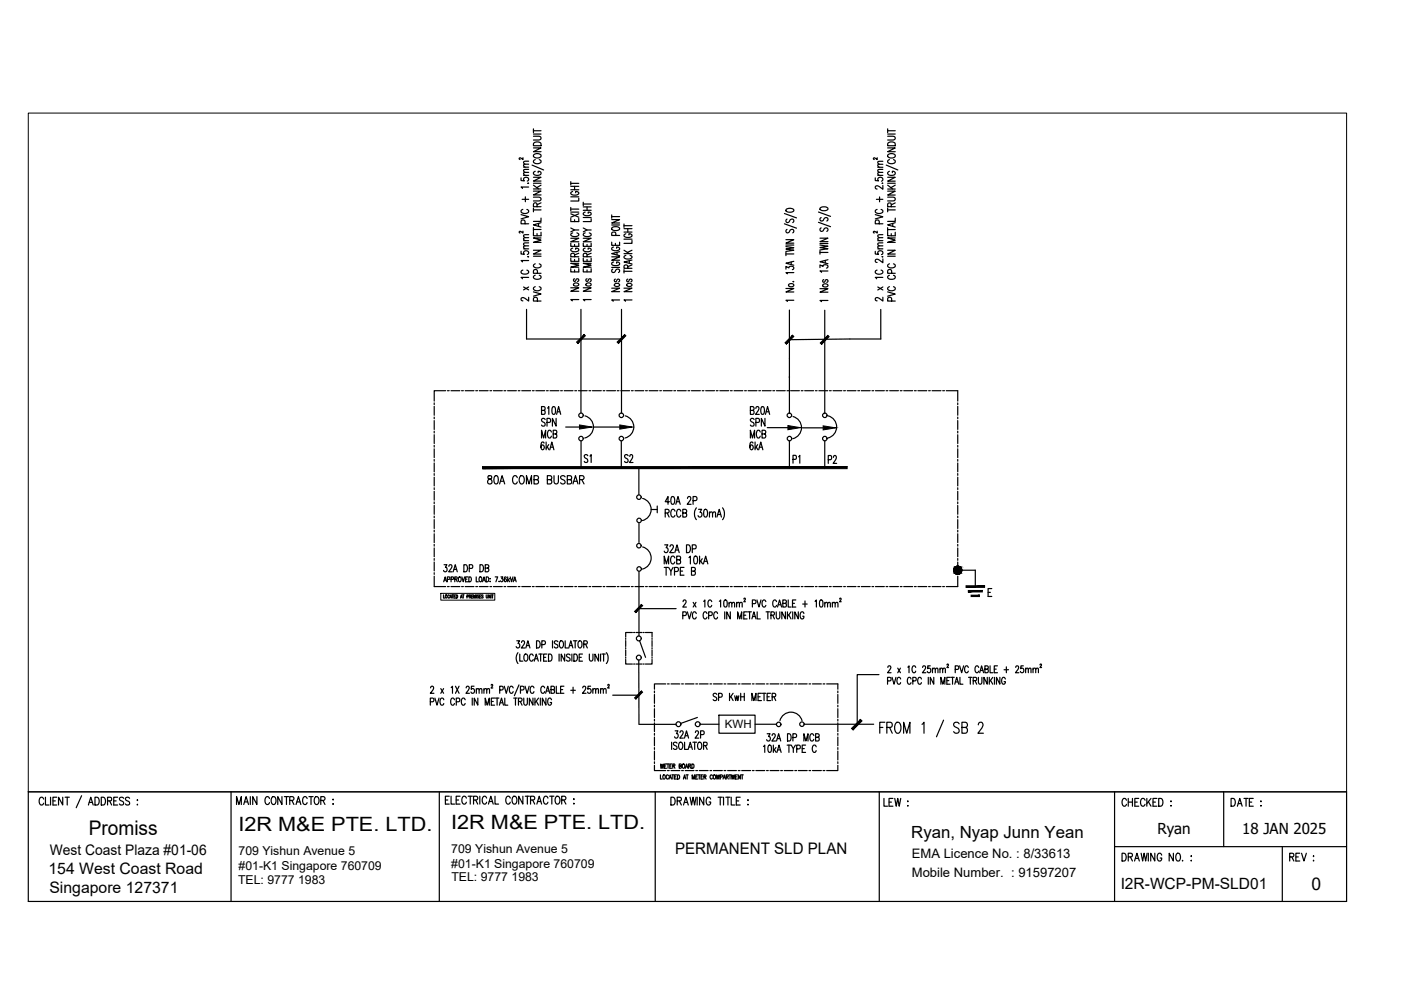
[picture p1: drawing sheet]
<svg xmlns="http://www.w3.org/2000/svg" width="297mm" height="210mm" viewBox="0 0 297 210" stroke-linecap="round" stroke-linejoin="round" font-family="sans-serif">
<defs><g id="words">
<g font-size="4.9">
<text x="113.6" y="91.7">SPN</text>
<text x="113.6" y="94.2">MCB</text>
<text x="157.7" y="91.7">SPN</text>
<text x="157.7" y="94.2">MCB</text>
<text x="174.3" y="99.5">P2</text>
</g>
<g font-size="4.4">
<text x="122.8" y="99.1">S1</text>
<text x="131.2" y="99.1">S2</text>
<text x="170.4" y="99.5" transform="rotate(-90 170.4 99.5)">P1</text>
</g>
<text font-size="4.3" x="18.8" y="177.1">Promiss</text>
<g font-size="4.2">
<text x="50.6" y="176.2">I2R M&amp;E PTE. LTD.</text>
<text x="95.7" y="175.8">I2R M&amp;E PTE. LTD.</text>
</g>
<text font-size="3.7" x="278.1" y="188.7">0</text>
<text font-size="3.6" x="193.2" y="177.6">Ryan, Nyap Junn Yean</text>
<text font-size="3.4" x="143.1" y="181">PERMANENT SLD PLAN</text>
<g font-size="3.3">
<text x="10.3" y="185.4">154 West Coast Road</text>
<text x="10.5" y="189.4">Singapore 127371</text>
<text x="237.6" y="188.4">I2R-WCP-PM-SLD01</text>
</g>
<g font-size="3.2">
<text x="245.4" y="176.8">Ryan</text>
<text x="263.4" y="176.8">18 JAN 2025</text>
</g>
<text font-size="3.1" x="10.6" y="181.4">West Coast Plaza #01-06</text>
<g font-size="2.8">
<text x="193.3" y="182">EMA Licence No. : 8/33613</text>
<text x="193.3" y="185.9">Mobile Number. : 91597207</text>
</g>
<g font-size="2.6">
<text x="50.6" y="181.2">709 Yishun Avenue 5</text>
<text x="50.6" y="184.4">#01-K1 Singapore 760709</text>
<text x="95.7" y="180.9">709 Yishun Avenue 5</text>
<text x="95.7" y="184.1">#01-K1 Singapore 760709</text>
<text x="50.5" y="187.4">TEL: 9777 1983</text>
<text x="95.7" y="186.8">TEL: 9777 1983</text>
</g>
<text font-size="2.4" x="153.7" y="154.4">KWH</text>
</g></defs>
<!-- layer: E-SLD-FRAME -->
<g fill="none" stroke="#000" stroke-width=".25">
<path d="M92.1 85.4v.4M92.1 86.2v1.8M92.1 88.4v.4M92.1 89.2v1.9M92.1 91.4v.4M92.1 92.2v1.8M92.1 94.4v.4M92.1 95.2v1.8M92.1 97.4v.4M92.1 98.2v1.8M94.5 82.8h-2.4v2.2M94.9 82.8h.3"/>
<path d="M95.6 82.8h1.9M97.9 82.8h.3M98.6 82.8h1.9M100.9 82.8h.3M101.6 82.8h1.9M103.9 82.8h.3M104.6 82.8h1.9M106.9 82.8h.3M107.6 82.8h1.9M109.9 82.8h.3M110.6 82.8h1.9M112.9 82.8h.3"/>
<path d="M113.6 82.8h1.9M115.9 82.8h.3M116.6 82.8h1.9M118.9 82.8h.3M119.6 82.8h1.9M121.9 82.8h.3M122.6 82.8h1.9M124.9 82.8h.4M125.6 82.8h1.9M127.9 82.8h.3M128.6 82.8h1.9M130.9 82.8h.3"/>
<path d="M131.6 82.8h1.9M133.9 82.8h.3M134.6 82.8h1.9M136.9 82.8h.4M137.6 82.8h1.9M139.9 82.8h.3M140.6 82.8h1.9M142.9 82.8h.3M143.6 82.8h1.9M145.9 82.8h.3M146.6 82.8h1.9M148.9 82.8h.3"/>
<path d="M149.6 82.8h1.9M151.9 82.8h.3M152.6 82.8h1.9M154.9 82.8h.3M155.6 82.8h1.9M157.9 82.8h.3M158.6 82.8h1.9M160.9 82.8h.3M161.6 82.8h1.9M163.9 82.8h.3M164.6 82.8h1.9M166.9 82.8h.3"/>
<path d="M167.6 82.8h1.9M169.9 82.8h.4M170.6 82.8h1.9M172.9 82.8h.3M173.6 82.8h1.9M175.9 82.8h.3M176.6 82.8h1.9M178.9 82.8h.3M179.6 82.8h1.9M181.9 82.8h.4M182.6 82.8h1.9M184.9 82.8h.3"/>
<path d="M185.6 82.8h1.9M187.9 82.8h.3M188.6 82.8h1.9M190.9 82.8h.3M191.6 82.8h1.9M193.9 82.8h.4M194.6 82.8h1.9M196.9 82.8h.3M197.6 82.8h1.9M199.9 82.8h.3M200.6 82.8h2.5v2.2M203.1 85.4v.4"/>
<path d="M203.1 86.2v1.8M203.1 88.4v.4M203.1 89.2v1.9M203.1 91.4v.4M203.1 92.2v1.8M203.1 94.4v.4M203.1 95.2v1.8M203.1 97.4v.4M203.1 98.2v1.8M92.1 100.4v.4M92.1 101.2v1.8M92.1 103.4v.4"/>
<path d="M92.1 104.2v1.8M92.1 106.4v.4M92.1 107.2v1.8M92.1 109.4v.4M92.1 110.2v1.8M92.1 112.4v.4M92.1 113.2v1.8M92.1 115.4v.4M92.1 116.2v1.8M92.1 118.4v.4M92.1 119.2v1.8M203.1 100.4v.4"/>
<path d="M203.1 101.2v1.8M203.1 103.4v.4M203.1 104.2v1.8M203.1 106.4v.4M203.1 107.2v1.8M203.1 109.4v.4M203.1 110.2v1.8M203.1 112.4v.4M203.1 113.2v1.8M203.1 115.4v.4M203.1 116.2v1.8M203.1 118.4v.4"/>
<path d="M203.1 119.2v1.8M92.1 122.2v2.2h2.4M92.1 121.4v.4M94.9 124.4h.3M95.6 124.4h1.9M97.9 124.4h.3M98.6 124.4h1.9M100.9 124.4h.3M101.6 124.4h1.9M103.9 124.4h.3M104.6 124.4h1.9M106.9 124.4h.3"/>
<path d="M107.6 124.4h1.9M109.9 124.4h.3M110.6 124.4h1.9M112.9 124.4h.3M113.6 124.4h1.9M115.9 124.4h.3M116.6 124.4h1.9M118.9 124.4h.3M119.6 124.4h1.9M121.9 124.4h.3M122.6 124.4h1.9M124.9 124.4h.4"/>
<path d="M125.6 124.4h1.9M127.9 124.4h.3M128.6 124.4h1.9M130.9 124.4h.3M131.6 124.4h1.9M133.9 124.4h.3M134.6 124.4h1.9M136.9 124.4h.4M137.6 124.4h1.9M139.9 124.4h.3M140.6 124.4h1.9M142.9 124.4h.3"/>
<path d="M143.6 124.4h1.9M145.9 124.4h.3M146.6 124.4h1.9M148.9 124.4h.3M149.6 124.4h1.9M151.9 124.4h.3M152.6 124.4h1.9M154.9 124.4h.3M155.6 124.4h1.9M157.9 124.4h.3M158.6 124.4h1.9M160.9 124.4h.3"/>
<path d="M161.6 124.4h1.9M163.9 124.4h.3M164.6 124.4h1.9M166.9 124.4h.3M167.6 124.4h1.9M169.9 124.4h.4M170.6 124.4h1.9M172.9 124.4h.3M173.6 124.4h1.9M175.9 124.4h.3M176.6 124.4h1.9M178.9 124.4h.3"/>
<path d="M179.6 124.4h1.9M181.9 124.4h.4M182.6 124.4h1.9M184.9 124.4h.3M185.6 124.4h1.9M187.9 124.4h.3M188.6 124.4h1.9M190.9 124.4h.3M191.6 124.4h1.9M193.9 124.4h.4M194.6 124.4h1.9M196.9 124.4h.3"/>
<path d="M197.6 124.4h1.9M199.9 124.4h.3M203.1 122.2v2.2h-2.5M203.1 121.4v.4M138.8 146.5v.4M138.8 147.2v1.9M138.8 149.5v.4M138.8 150.3v1.8M138.8 152.5v.4M138.8 153.3v1.8M138.8 155.5v.4M138.8 156.3v1.8"/>
<path d="M138.8 158.5v.4M138.8 159.3v1.8M141.1 145h-2.3v1.1M141.5 145h.4M142.3 145h1.8M144.5 145h.4M145.3 145h1.8M147.5 145h.4M148.3 145h1.8M150.5 145h.4M151.3 145h1.8M153.5 145h.4"/>
<path d="M154.3 145h1.8M156.5 145h.4M157.3 145h1.8M159.5 145h.4M160.3 145h1.8M162.5 145h.4M163.3 145h1.8M165.5 145h.4M166.3 145h1.8M168.5 145h.4M169.3 145h1.8M171.5 145h.4"/>
<path d="M172.3 145h1.8M174.5 145h.4M175.3 145h2.3v1.1M177.6 146.5v.4M177.6 147.2v1.9M177.6 149.5v.4M177.6 150.3v1.8M177.6 152.5v.4M177.6 153.3v1.8M177.6 155.5v.4M177.6 156.3v1.8M177.6 158.5v.4"/>
<path d="M177.6 159.3v1.8M138.8 162.3v1.1h2.3M138.8 161.5v.4M141.5 163.4h.4M142.3 163.4h1.8M144.5 163.4h.4M145.3 163.4h1.8M147.5 163.4h.4M148.3 163.4h1.8M150.5 163.4h.4M151.3 163.4h1.8M153.5 163.4h.4"/>
<path d="M154.3 163.4h1.8M156.5 163.4h.4M157.3 163.4h1.8M159.5 163.4h.4M160.3 163.4h1.8M162.5 163.4h.4M163.3 163.4h1.8M165.5 163.4h.4M166.3 163.4h1.8M168.5 163.4h.4M169.3 163.4h1.8M171.5 163.4h.4"/>
<path d="M172.3 163.4h1.8M174.5 163.4h.4M177.6 162.3v1.1h-2.3M177.6 161.5v.4"/>
</g>
<!-- layer: E-SLD-LEGENDF -->
<g fill="none" stroke="#000" stroke-width=".25">
<path d="M203.1 120.9h3.7v3.5"/>
<circle cx="203.1" cy="120.9" r=".86"/>
</g>
<g fill="#000" stroke="#000" stroke-width=".21">
<path d="M202.9 121.7h.3zM202.9 120.1h.2z"/>
<path d="M202.9 121.7h.2zM202.9 121.7h.2z"/>
<path d="M202.9 120.1h.3zM202.9 120.1h.3z"/>
<path d="M202.9 120.1h.4zM202.8 120.1h.5z"/>
<path d="M202.8 120.1h.6zM202.7 120.1h.7z"/>
<path d="M202.8 121.7h.5zM202.8 121.7h.4z"/>
<path d="M202.7 120.1l.8 .1zM202.6 120.2h.9z"/>
<path d="M202.7 121.7h.7zM202.7 121.7h.6z"/>
<path d="M202.6 120.2h.9zM202.6 120.2h.9z"/>
<path d="M202.6 121.6h.9zM202.6 121.6l.8 .1z"/>
<path d="M202.6 120.2l1 .1zM202.6 120.2l1 .1z"/>
<path d="M202.6 121.6h.9zM202.6 121.6h.9z"/>
<path d="M202.5 120.3h1.2zM202.4 120.3h1.3z"/>
<path d="M202.5 121.6h1.1zM202.5 121.6h1z"/>
<path d="M202.4 120.3l1.3 .1zM202.4 120.3l1.3 .1z"/>
<path d="M202.4 121.5h1.3zM202.4 121.5l1.2 .1z"/>
<path d="M202.4 120.4h1.4zM202.4 120.4h1.4z"/>
<path d="M202.4 121.4h1.3zM202.4 121.4l1.3 .1z"/>
<path d="M202.3 120.4l1.5 .1zM202.3 120.4l1.5 .1z"/>
<path d="M202.3 121.4h1.5zM202.3 121.4h1.4z"/>
<path d="M202.3 120.5l1.5 .1zM202.3 120.5l1.5 .1z"/>
<path d="M202.3 121.3h1.5zM202.3 121.3l1.5 .1z"/>
<path d="M202.3 120.6l1.6 .1zM202.3 120.6l1.6 .1z"/>
<path d="M202.3 121.2h1.5zM202.3 121.2l1.5 .1z"/>
<path d="M202.2 120.7h1.7zM202.2 120.7h1.7z"/>
<path d="M202.2 121.2h1.7zM202.2 121.2h1.6z"/>
<path d="M202.2 120.7l1.7 .1zM202.2 120.7l1.7 .1z"/>
<path d="M202.2 121.1h1.7zM202.2 121.1l1.7 .1z"/>
<path d="M202.2 120.8l1.7 .1zM202.2 120.8l1.7 .1z"/>
<path d="M202.2 120.9l1.7 .1zM202.2 120.9l1.7 .1z"/>
<path d="M202.2 121h1.7zM202.2 121l1.7 .1z"/>
<path d="M204.8 124.2v.3l4-.3zM204.8 124.5l4-.3v.3z"/>
<path d="M205.3 125.2v.3l3-.3zM205.3 125.5l3-.3v.3z"/>
<path d="M205.9 126.2v.3l1.8-.3zM205.9 126.5l1.8-.3v.3z"/>
</g>
<!-- layer: SLD-TXT -->
<g fill="none" stroke="#000" stroke-width=".25">
<path d="M110.5 37.7v.6h.7a.48 .48 0 0 1 0-.6 .48 .48 0 0 1 .7 0 .48 .48 0 0 1 0 .6l-.1 .1M110.9 33.4v.4l-.5-.3a.18 .18 0 0 0-.3 .1 .18 .18 0 0 0 .2 .2M111 37.2h1.1M111 35.4h1.1M112 38.8v.1zM112.1 39.7h-1.6l.3 .3M112.1 36.5l-1 .1-.1 .3 .3 .3M112.1 35.9l-1 .1-.1 .3 .3 .2M112.1 34.8l-1 .1-.1 .3 .3 .2M112.1 34.2h-1l-.1 .3 .3 .3M112.8 35l2.5 1M113.1 37.6h1.6l-1.6 .8h1.6"/>
<path d="M113.1 31.4h1.6l-1.6 .8h1.6M113.1 28.9h1.4l.2 .3a.4 .4 0 0 1-.4 .5h-1.2M113.1 27.3v.8M113.1 39.3l1.1 .8M113.1 38.9h1.6M113.1 28.4h1.6M113.1 27.7h1.6M113.2 32.8a1.12 1.12 0 0 1 1.5 .1 .88 .88 0 0 1-1.5 .4zM113.2 30.3a1.04 1.04 0 0 1 1.5 .2v.4h-1.6zM113.5 36.3a.45 .45 0 0 0-.4 .6 .45 .45 0 0 0 .6 .3h.4a.46 .46 0 0 0 .6-.5 .46 .46 0 0 0-.6-.4v.3M113.5 33.8a.45 .45 0 0 0-.4 .6 .45 .45 0 0 0 .6 .3h.4a.45 .45 0 0 0 .6-.3 .45 .45 0 0 0-.4-.6M114.7 39.3l-.9 .5"/>
<path d="M121 38.9h1.7M121 38.5v.7M121 39.5h1.7M121.8 39.5v.7M185.6 37.7v.6h.7a.48 .48 0 0 1 0-.6 .48 .48 0 0 1 .7 0 .48 .48 0 0 1 0 .6l-.1 .1M186 33.4v.4l-.5-.3a.18 .18 0 0 0-.3 .1 .18 .18 0 0 0 .2 .2M186.1 37.2h1.1M186.1 35.5h1.1M187 38.9h.2zM187.2 39.3v.8l-.8-.5-.5-.2-.3 .1v.3l.4 .3M187.2 36.5l-1 .1-.1 .3 .3 .3M187.2 35.9l-1 .1-.1 .3 .3 .2"/>
<path d="M187.2 34.8l-1 .1-.1 .3 .3 .3M187.2 34.2h-1l-.1 .3 .3 .3M187.9 35l2.5 1M188.2 37.6h1.6l-1.6 .8h1.6M188.2 31.4h1.6l-1.6 .8h1.6M188.2 28.9h1.2l.4 .3-.2 .4-1.4 .1M188.2 38.9h1.6M188.2 28.4h1.6M188.2 27.7h1.6M188.2 27.3v.8M188.2 39.3l1.1 .8M188.3 32.8a1.09 1.09 0 0 1 1.5 .1 .89 .89 0 0 1-1.5 .4z"/>
<path d="M188.3 30.3a1.04 1.04 0 0 1 1.5 .2v.4h-1.6zM188.6 36.3a.45 .45 0 0 0-.4 .6 .45 .45 0 0 0 .6 .3h.4a.46 .46 0 0 0 .6-.5 .46 .46 0 0 0-.6-.4v.3M188.6 33.8a.45 .45 0 0 0-.4 .6 .45 .45 0 0 0 .6 .3h.4a.45 .45 0 0 0 .6-.3 .45 .45 0 0 0-.4-.6M189.8 39.3l-.9 .5M110.5 53.3v.6h.7a.47 .47 0 0 1 .4-.7 .47 .47 0 0 1 .3 .7l-.1 .1M110.5 45.5l1.6 .4-1.6 .5M110.7 42.3h1.4M110.9 57.3a.44 .44 0 0 0-.4 .5 .44 .44 0 0 0 .6 .3h.4a.44 .44 0 0 0 .6-.3 .44 .44 0 0 0-.4-.5M110.9 44.4a.45 .45 0 0 0-.4 .6 .45 .45 0 0 0 .6 .3h.4a.45 .45 0 0 0 .6-.3 .45 .45 0 0 0-.4-.6M110.9 49v.4l-.5-.3a.18 .18 0 0 0-.3 .1 .18 .18 0 0 0 .2 .2M111 52.8h1.1M111 51h1.1"/>
<path d="M111.3 47.4l-.1-.7-.7 .1v.6h1.6M111.4 41.7v1.1M112 54.4v.1zM112.1 58.8h-1.6l.3 .3M112.1 55.2h-1.6l.3 .3M112.1 52.1l-1 .1-.1 .3 .3 .3M112.1 51.5l-1 .1-.1 .2 .3 .3M112.1 50.4l-1 .1-.1 .3 .3 .2M112.1 49.8h-1l-.1 .3 .3 .3M113.1 53.1h1.6l-1.6 .8h1.6M113.1 49.2v.8h1.6v-.8M113.1 41.8h1.2a.4 .4 0 0 1 .4 .4 .4 .4 0 0 1-.4 .4h-1.2"/>
<path d="M113.1 40.5h1.6l-1.6 .8h1.6M113.1 54.3h1.6M113.1 48.7h1.6M113.1 44.1v.8M113.1 48.3v.8M113.1 44.5h1.6M113.1 40.1h1.6M113.5 58.3a.45 .45 0 0 0-.4 .6 .45 .45 0 0 0 .6 .3h.4a.45 .45 0 0 0 .6-.3 .45 .45 0 0 0-.4-.6M113.5 55.9a.45 .45 0 0 0-.4 .6 .45 .45 0 0 0 .6 .3h.4a.45 .45 0 0 0 .6-.3 .45 .45 0 0 0-.4-.6M113.9 43.8l-.1-.7h-.6l-.1 .7h1.6M113.9 49.5v.5M113.9 57.9l-.1-.7-.6 .1-.1 .6h1.6"/>
<path d="M114.2 47.4v.6M114.7 50.5h-1.6l1.6 .4-1.6 .5h1.6M114.7 47.2l-1.6 .5 1.6 .4M114.7 46.2v.7h-1.6M114.7 43l-.8 .4M121 57v.7h1.7v-.7M121 54.7v.7h1.7v-.7M121 51.6v.6h1.7v-.6M121 50.5h1.7l-1.7 .8h1.7M121 46.3v.7h1.7v-.7M121 48.3l.8 .5M121 45.3l1.7 .8"/>
<path d="M121 45h1.7M121 44.3h1.7M121 44v.7M121 41.7h1.7M121 40.2h1.7M121.4 52.6l-.4 .3a.99 .99 0 0 0 1.6 .3l.1-.3-.2-.2-.4-.1v.3M121.4 49.4l-.4 .2a.97 .97 0 0 0 1.6 .3l.1-.3-.4-.2M121.4 40.6l-.4 .3a.97 .97 0 0 0 1.6 .3l.1-.3-.2-.2-.4-.1v.3M121.8 59.1l-.1 .1a.31 .31 0 0 0 .1 .5l.4-.5h.4a.31 .31 0 0 1 .1 .3 .31 .31 0 0 1-.2 .2M121.8 54.4l-.1-.6h-.6l-.1 .6h1.7M121.8 46.6v.4M121.8 51.8v.4"/>
<path d="M121.8 55v.4M121.8 57.2v.5M122.7 55.8h-1.7l1.7 .4-1.7 .5h1.7M122.7 48.8h-.9l-.8 .4M122.7 42v.6h-1.7M122.7 53.7l-.9 .4M122.7 45.3l-1.7 .8M123.7 57v.7h1.6v-.7M123.7 54.7v.7h1.6v-.7M123.7 51.6v.6h1.6v-.6M123.7 50.5h1.6l-1.6 .8h1.6M123.7 48.3l.8 .5"/>
<path d="M123.7 46.1h1.6M123.7 44.6h1.6M123.7 43.9h1.6M123.7 43.3h1.6M123.7 42.9v.7M124.1 52.6l-.4 .3a.99 .99 0 0 0 1.6 .3v-.1a.44 .44 0 0 0-.1-.5 .44 .44 0 0 0-.5 0v.3M124.1 49.4a.42 .42 0 0 0-.4 .5 .42 .42 0 0 0 .6 .3h.4a.42 .42 0 0 0 .6-.3 .42 .42 0 0 0-.4-.5M124.1 45l-.4 .2a.99 .99 0 0 0 1.6 .3v-.1a.44 .44 0 0 0-.1-.4 .44 .44 0 0 0-.5 0v.2M124.5 59.1l-.2 .1a.31 .31 0 0 0-.1 .3 .31 .31 0 0 0 .3 .2l.4-.5 .2-.1a.3 .3 0 0 1 .2 .5l-.2 .1M124.5 54.4l-.1-.6h-.7v.6h1.6M124.5 43.9v.7M124.5 51.8v.4"/>
<path d="M124.5 55v.4M124.5 57.2v.5M125.3 55.8h-1.6l1.6 .4-1.6 .5h1.6M125.3 48.8h-.8l-.8 .4M125.3 46.4v.6h-1.6M125.3 53.7l-.8 .4M129.7 54.5h1.7l-1.7 .7h1.7M129.7 51.3v.7h1.7v-.7M129.7 46.6h1.7l-1.7 .7h1.7M129.7 56.7h1.7M129.7 47.7h1.7M129.7 45.9h1.7"/>
<path d="M129.7 45.6v.7M129.8 48.3a1.29 1.29 0 0 1 1.6 .1 1.02 1.02 0 0 1-1.7 .2zM129.9 57.1a.39 .39 0 0 0-.1 .6 .39 .39 0 0 0 .6-.1l.3-.5h.4a.39 .39 0 0 1 .3 .3 .39 .39 0 0 1-.3 .4M130.1 55.6a.36 .36 0 0 0-.4 .1 .36 .36 0 0 0 .1 .4 1.37 1.37 0 0 0 1.6-.1l-.3-.4h-.4v.2M130.1 52.4a.36 .36 0 0 0-.4 .2 .36 .36 0 0 0 .1 .4 1.29 1.29 0 0 0 1.6-.2l-.3-.4h-.4v.2M130.5 59.2a.3 .3 0 0 0-.3 .3 .3 .3 0 0 0 .3 .3l.3-.5a.3 .3 0 0 1 .5 0 .3 .3 0 0 1-.2 .5M130.5 51.6v.4M130.6 49.9l-.2-.7-.6 .1-.1 .6h1.7M130.8 53.5v.5M131.4 53.4l-1.7 .4 1.7 .4M132.3 57.5h1.7M132.3 47.5v.7"/>
<path d="M132.3 57.2v.7M132.3 53.8h1.7M132.3 53.1l1.1 .7M132.3 50.7h1.7M132.3 49.2h1.7M132.3 48.5h1.7M132.3 47.9h1.7M132.7 54.1l-.4 .3a.97 .97 0 0 0 1.6 .3l.1-.3-.4-.3M132.7 49.6l-.4 .2a.96 .96 0 0 0 1.6 .3l.1-.3-.3-.2h-.4v.2M133.1 59.2a.3 .3 0 0 0-.2 .3 .3 .3 0 0 0 .2 .3l.4-.6h.2a.31 .31 0 0 1 .3 .2 .31 .31 0 0 1-.1 .3l-.2 .1M133.1 56.9l-.1-.6h-.6l-.1 .6h1.7M133.1 48.5v.7"/>
<path d="M133.4 55.3v.5M134 55.1l-1.7 .5 1.7 .4M134 51v.6h-1.7M134 56.2l-.9 .3M134 53.1l-1 .4M166.3 47.4l2.6 1M166.3 45.3l2.6 .9M166.6 57.1v-.6l.7 .3a.49 .49 0 0 1 .6-.3 .49 .49 0 0 1 .3 .6l-.2 .1M166.6 52.3l1.7 .2-1.7 .3 1.7 .3-1.7 .2M166.6 50.8h1.7l-1.7 .8h1.7M166.6 53.8h1.7M166.6 53.5v.7"/>
<path d="M166.6 52h1.7M166.7 44.4a1.26 1.26 0 0 1 1.6 .1 .97 .97 0 0 1-1.6 .3zM166.9 48.6a.39 .39 0 0 0-.2 .7 .39 .39 0 0 0 .7-.1l.1-.4a.42 .42 0 0 1 .7-.1 .42 .42 0 0 1-.1 .7M166.9 46.5a.39 .39 0 0 0-.2 .6 .39 .39 0 0 0 .7-.1l.1-.3a.42 .42 0 0 1 .7-.2 .42 .42 0 0 1-.1 .7M167.8 55.6v.5M168.2 59.7h.1zM168.3 57.8h-1.7l.3 .3M168.3 55.4l-1.7 .4 1.7 .4M173.5 47.1l2.6 1M173.5 45l2.6 .9M173.8 56.7v-.5l.7 .3a.49 .49 0 0 1 .6-.4 .49 .49 0 0 1 .4 .6l-.3 .1M173.8 52l1.7 .2-1.7 .3 1.7 .2-1.7 .3"/>
<path d="M173.8 50.5h1.7l-1.7 .7h1.7M173.8 53.5h1.7M173.8 53.2v.7M173.8 51.6h1.7M173.9 44.1a1.29 1.29 0 0 1 1.6 .1 .97 .97 0 0 1-1.6 .3zM174.1 48.3a.39 .39 0 0 0-.2 .6 .39 .39 0 0 0 .7-.1l.1-.3a.41 .41 0 0 1 .7-.1 .41 .41 0 0 1-.1 .7M174.1 46.1a.39 .39 0 0 0-.2 .7 .39 .39 0 0 0 .7-.1l.1-.4a.42 .42 0 0 1 .6-.1 .42 .42 0 0 1 .2 .6l-.2 .1M174.7 59.3a.29 .29 0 0 0-.3 .3 .29 .29 0 0 0 .3 .3l.2-.2 .2-.4h.2a.31 .31 0 0 1 .2 .2 .31 .31 0 0 1 0 .3l-.2 .1M175 55.2v.5M175.5 57.5h-1.7l.4 .2M175.5 55.1l-1.7 .4 1.7 .4M185.6 53.3v.6h.7a.48 .48 0 0 1 0-.6 .48 .48 0 0 1 .7 0 .48 .48 0 0 1 0 .6l-.1 .1"/>
<path d="M185.6 45.5l1.6 .5-1.6 .4M185.8 42.3h1.4M186 57.3a.45 .45 0 0 0-.4 .5 .45 .45 0 0 0 .6 .3h.4a.45 .45 0 0 0 .6-.3 .45 .45 0 0 0-.4-.5M186 44.4a.45 .45 0 0 0-.4 .6 .45 .45 0 0 0 .6 .3h.4a.45 .45 0 0 0 .6-.3 .45 .45 0 0 0-.4-.6M186 49v.4l-.5-.3a.18 .18 0 0 0-.3 .1 .18 .18 0 0 0 .2 .2M186.1 52.8h1.1M186.1 51h1.1M186.4 47.4l-.1-.7-.7 .1v.6h1.6M186.5 41.8v1M187 54.4h.2zM187.2 58.8h-1.6l.3 .3M187.2 54.9v.8l-.8-.6-.5-.1-.3 .1v.3l.4 .2"/>
<path d="M187.2 52.1l-1 .1-.1 .3 .3 .3M187.2 51.5l-1 .1-.1 .3 .3 .2M187.2 50.4l-1 .1-.1 .3 .3 .2M187.2 49.8h-1l-.1 .3 .3 .3M188.2 53.1h1.6l-1.6 .8h1.6M188.2 49.2v.8h1.6v-.8M188.2 41.8h1.2l.3 .2 .1 .2-.2 .4h-1.4M188.2 40.5h1.6l-1.6 .9h1.6M188.2 54.3h1.6M188.2 48.7h1.6M188.2 44.5h1.6M188.2 40.1h1.6"/>
<path d="M188.2 44.1v.8M188.2 48.3v.8M188.6 58.4a.44 .44 0 0 0-.4 .5 .44 .44 0 0 0 .6 .3h.4a.44 .44 0 0 0 .6-.3 .44 .44 0 0 0-.4-.5M188.6 55.9a.45 .45 0 0 0-.4 .6 .45 .45 0 0 0 .6 .3h.4a.45 .45 0 0 0 .6-.3 .45 .45 0 0 0-.4-.6M189 43.8l-.1-.7h-.6l-.1 .7h1.6M189 49.5v.5M189 57.9l-.1-.7-.6 .1-.1 .6h1.6M189.3 47.4v.6M189.8 50.5h-1.6l1.6 .4-1.6 .5h1.6M189.8 47.2l-1.6 .5 1.6 .4M189.8 46.2v.7h-1.6M189.8 43l-.8 .4"/>
<path d="M111 60.8l1.1 .7M112.1 63v.8l-.8-.5-.5-.2-.3 .1v.4l.4 .2M112.1 60.8l-1.1 .7M113.1 61.9l1.6 .4-1.6 .5M113.5 60.8a.45 .45 0 0 0-.4 .5 .45 .45 0 0 0 .6 .4h.4a.45 .45 0 0 0 .6-.4 .45 .45 0 0 0-.4-.5M113.9 63.8l-.1-.7-.6 .1-.1 .6h1.6M121 61h1.7l-1.7 .8h1.7M121.7 60.1a.52 .52 0 0 1 .6-.2 .52 .52 0 0 1 .3 .6 .52 .52 0 0 1-.6 .2 .52 .52 0 0 1-.3-.6zM122.7 63.5h-1.7l.3 .3M123.7 61h1.6l-1.6 .8h1.6M124.3 60.1a.53 .53 0 0 1 .6-.2 .53 .53 0 0 1 .4 .6l-.8 .1-.3-.2zM125.3 63.5h-1.6l.3 .3"/>
<path d="M129.7 61.1h1.7l-1.7 .7h1.7M130.3 60.2a.52 .52 0 0 1 .7-.2 .52 .52 0 0 1 .3 .6 .52 .52 0 0 1-.6 .2 .52 .52 0 0 1-.4-.6zM131.4 63.6h-1.7l.3 .3M132.3 61.1h1.7l-1.7 .7h1.7M133 60.2a.52 .52 0 0 1 .6-.2 .52 .52 0 0 1 .3 .6 .52 .52 0 0 1-.6 .2 .52 .52 0 0 1-.3-.6zM134 63.6h-1.7l.3 .3M166.6 61.2h1.7l-1.7 .7h1.7M167.3 60.3a.52 .52 0 0 1 .6-.2 .52 .52 0 0 1 .3 .6 .52 .52 0 0 1-.6 .2 .52 .52 0 0 1-.3-.6zM168.3 63.7h-1.7l.3 .2M173.8 61.2h1.7l-1.7 .7h1.7M174.4 60.4a.64 .64 0 0 1 1.1 .2 .64 .64 0 0 1-1.1-.2zM175.5 63.7h-1.7l.4 .3"/>
<path d="M186.1 60.8l1.1 .7M187.2 63v.8l-.8-.5-.5-.2-.3 .1v.4l.4 .2M187.2 60.8l-1.1 .7M188.2 61.9l1.6 .4-1.6 .5M188.6 60.8a.45 .45 0 0 0-.4 .5 .45 .45 0 0 0 .6 .4h.4a.45 .45 0 0 0 .6-.4 .45 .45 0 0 0-.4-.5M189 63.8l-.1-.7-.6 .1-.1 .6h1.6M94.2 119.7h.5l-.3 .6a.43 .43 0 0 1 .4 .7 .43 .43 0 0 1-.7-.1M98.3 119.7a.81 .81 0 0 1 .8 .5 .81 .81 0 0 1-.2 1h-.6zM101.8 119.7a.8 .8 0 0 1 .7 .6 .8 .8 0 0 1-.2 .9h-.5zM103.5 100.9v.5a.7 .7 0 0 1 .7 .4 .7 .7 0 0 1 0 .7 .55 .55 0 0 1-.9-.4 .55 .55 0 0 1 .7-.6l.2-.1a.37 .37 0 0 0-.2-.5zM104.9 100.9h.3a1.15 1.15 0 0 1 0 1.7h-.1a1.27 1.27 0 0 1-.2-1.7zM105.9 102.6l.6-1.7 .5 1.7"/>
<path d="M106.1 102h.7M109.7 101.3a.46 .46 0 0 0-.7-.4 .98 .98 0 0 0 .4 1.7l.3-.4M110.3 100.9h.2a.95 .95 0 0 1 .7 .7 .95 .95 0 0 1-.3 .9l-.1 .1a.96 .96 0 0 1-.8-.7 .96 .96 0 0 1 .3-1zM111.6 102.6v-1.7l.6 1.7 .5-1.7v1.7M113.2 101.7l.8-.1 .2-.2-.2-.5h-.8v1.7h.6l.3-.2 .1-.4-.4-.3M116 101.7l.8-.1 .2-.2-.2-.5h-.8v1.7h.7l.2-.2 .1-.4-.3-.3M117.5 100.9v1.2a.47 .47 0 0 0 .4 .5 .47 .47 0 0 0 .5-.5v-1.2M119.8 101.1a.48 .48 0 0 0-.6-.3 .48 .48 0 0 0-.3 .6l.8 .5 .1 .5a.55 .55 0 0 1-.9 0M120.3 101.7l.8-.1 .1-.2-.1-.5h-.8v1.7h.6l.2-.2 .1-.4-.3-.3M121.5 102.6l.5-1.7 .5 1.7M121.7 102h.7M122.9 101.7l.8-.1 .1-.2-.1-.5h-.8v1.7"/>
<path d="M123.3 101.7l.5 .9M140.8 119.6v-1.7l.5 1.7 .5-1.7v1.7M140.9 115.5h.7l-.4 .6a.47 .47 0 0 1 .4 .7 .47 .47 0 0 1-.8 .1M141 108.8l.7-.1 .2-.2-.2-.4-.7-.1v1.6M141.5 108.8l.4 .8M141.9 106.4h-.9l.6-1.1v1.6M142.1 115.9l.2-.4 .3 .1 .2 .2-.2 .6-.6 .8h.8M142.4 105.4l.3-.1a1.12 1.12 0 0 1 0 1.6h-.3l-.1-.3-.1-.6zM143.1 117.2l.4-1.7 .5 1.7M143.1 118.3a.46 .46 0 0 0-.6-.4 .46 .46 0 0 0-.3 .6v.4a.46 .46 0 0 0 .3 .7 .46 .46 0 0 0 .6-.4M143.1 108.4a.46 .46 0 0 0-.6-.4 .46 .46 0 0 0-.3 .6v.4a.47 .47 0 0 0 .3 .6 .47 .47 0 0 0 .6-.3M143.2 116.6h.6"/>
<path d="M143.3 106.9l.4-1.6 .5 1.6M143.5 106.4h.5M143.5 118.7l.7-.1v-.6l-.7-.1v1.7l.7-.1 .1-.5-.3-.3M144.3 108.4a.46 .46 0 0 0-.5-.4 .46 .46 0 0 0-.3 .6v.4a.47 .47 0 0 0 .3 .6 .47 .47 0 0 0 .5-.3M144.8 108.8l.7-.1 .1-.2-.1-.4-.7-.1v1.6l.7-.1 .1-.4-.3-.3M145.5 115.5a.85 .85 0 0 1 .9 .5 .85 .85 0 0 1-.2 .9l-.2 .3h-.5zM145.8 105.7v-.3a.38 .38 0 0 1 .6 0 .38 .38 0 0 1 0 .5l-.7 1h.8M146.1 118.2l.3-.3v1.7M146.8 116.4l.7-.1v-.7l-.7-.1v1.7M146.9 106.1l.8-.1-.1-.6-.7-.1v1.6M147.2 118l.3-.1a1.11 1.11 0 0 1 0 1.7h-.1a1.31 1.31 0 0 1-.2-1.6zM147.6 107.7a2.15 2.15 0 0 0 0 2.5"/>
<path d="M148.1 108h.7l-.4 .6a.47 .47 0 0 1 .4 .7 .47 .47 0 0 1-.8 0M148.3 117.9v1.7M148.6 118.9l.4 .7M148.9 118.5l-.6 .7M149.1 119.6l.5-1.7 .5 1.7M149.3 119h.6M149.4 108.1l.3-.1a1.12 1.12 0 0 1 0 1.6h-.2a1.31 1.31 0 0 1-.1-1.5zM150.4 108.9l.3-.4 .3 .1 .1 1M150.4 108.5v1.1M151.1 108.9l.3-.4 .3 .1v1M152 109.6l.5-1.6 .5 1.6M152.2 109.1h.6"/>
<path d="M153.2 107.7a2.15 2.15 0 0 1 0 2.5M94 126.1v.7h.3M94.1 123.4l.3-1.1 .3 1.1M94.2 123h.4M94.5 126.2h.2l.1 .3a.2 .2 0 0 1-.2 .3 .2 .2 0 0 1-.2-.3zM94.9 122.8h.4v-.4l-.4-.1v1.1M95.2 120.1l.2-.4 .3 .1 .1 .2-.7 1.2h.8M95.3 126.3a.18 .18 0 0 0-.2-.2 .18 .18 0 0 0-.2 .3v.1a.18 .18 0 0 0 .2 .3 .18 .18 0 0 0 .2-.2M95.4 126.8l.2-.7 .2 .7M95.4 126.6h.3M95.6 122.8h.5v-.4l-.5-.1v1.1M95.8 126.1h.3"/>
<path d="M96 126.1v.7M96.1 121.2l.4-1.5 .5 1.5M96.3 120.7h.5M96.3 126.4h.1M96.4 122.8h.5v-.4l-.5-.1v1.1M96.6 126.1h-.3v.7h.3M96.7 122.8l.3 .6M96.7 126.1a.34 .34 0 0 1 .3 .4 .34 .34 0 0 1-.3 .3zM97.3 122.4l.1-.1a.54 .54 0 0 1 .4 .5 .54 .54 0 0 1-.4 .6 .75 .75 0 0 1-.1-1zM97.6 126.8l.2-.7 .2 .7M97.7 126.6h.2M97.9 122.3l.3 1.1 .3-1.1"/>
<path d="M98.1 126.1h.3M98.2 126.1v.7M98.7 122.8h.3M99 126.5l.3-.1v-.2l-.3-.1v.7M99.2 122.3h-.5v1.1h.5M99.4 122.3a.52 .52 0 0 1 .6 .5 .52 .52 0 0 1-.6 .6zM99.5 120.5h.6v-.7l-.6-.1v1.5M99.5 126.4h.3v-.2l-.3-.1v.7M99.7 126.4l.1 .4M100 126.4h.2M100.3 126.1h-.3v.7h.3M100.4 126.8v-.7l.2 .7 .2-.7v.7"/>
<path d="M101 122.3v1.1h.4M101 126.1v.7M101.5 126.2h-.3l.3 .3v.3l-.3-.1M101.7 126.4h.2M101.7 122.4l.1-.1a.54 .54 0 0 1 .4 .5 .54 .54 0 0 1-.4 .6 .72 .72 0 0 1-.1-1zM102 126.1h-.3v.7h.3M102.3 123.4l.3-1.1 .3 1.1M102.4 126.2h-.3l.2 .3a.18 .18 0 0 1 .1 .3 .18 .18 0 0 1-.3-.1M102.4 123h.4M102.9 120.5l.6-.1 .1-.5-.7-.2v1.5l.7-.1v-.4l-.2-.2M103.1 122.3a.52 .52 0 0 1 .5 .5 .52 .52 0 0 1-.5 .6zM103.1 126.1l.1 .7 .2-.1v-.6"/>
<path d="M103.9 122.7h.1M103.9 123.2h.1M103.9 126.1v.7l-.3-.7v.7M104.1 126.1v.7M104.3 126.1h.3M104.4 126.1v.7M105 122.3h.5l-.4 1.1M105.8 123.2h.1M106.2 122.3h.4l-.2 .4a.3 .3 0 0 1 .2 .4 .3 .3 0 0 1-.5 0M107.3 122.5v-.1a.51 .51 0 0 0-.5 .4 .51 .51 0 0 0 .3 .6 .28 .28 0 0 0 .3-.4 .28 .28 0 0 0-.5-.2v.2M107.6 122.3v1.1M107.8 123l.3 .4"/>
<path d="M108 122.7l-.4 .4M108.2 122.3l.3 1.1 .3-1.1M108.8 123.4l.3-1.1 .3 1.1M109 123h.3M109.6 135.9h.6l-.4 .5a.44 .44 0 0 1 .4 .7 .44 .44 0 0 1-.8 0M109.8 138.4a1.91 1.91 0 0 0 0 2.3M110.2 138.7v1.5h.7M110.6 136.2v-.2a.35 .35 0 0 1 .5-.1 .35 .35 0 0 1 .1 .5l-.7 1h.8M111.3 138.7h.1a.79 .79 0 0 1 .5 .7 .79 .79 0 0 1-.5 .8 1.06 1.06 0 0 1-.1-1.5zM111.5 137.4l.4-1.5 .5 1.5M111.7 136.9h.5M113.1 139a.42 .42 0 0 0-.6-.3 .42 .42 0 0 0-.2 .5v.4a.42 .42 0 0 0 .2 .6 .42 .42 0 0 0 .6-.4"/>
<path d="M113.4 139.7h.6M113.8 135.9a.76 .76 0 0 1 .7 .7 .76 .76 0 0 1-.7 .8zM114.2 138.7h.8M114.6 138.7v1.5M114.9 136.7l.6-.1v-.7h-.6v1.5M115.3 139.4h.4M116 138.7h-.7v1.5h.7M116.3 138.7a.8 .8 0 0 1 .8 .5 .8 .8 0 0 1-.3 .9l-.5 .1zM117.1 135.9v1.5M118.3 136.1l-.3-.2a.36 .36 0 0 0-.5 .3l.6 .5a.4 .4 0 0 1 .1 .6 .4 .4 0 0 1-.7-.1M118.5 138.7v1.5M118.8 135.9h.1a.79 .79 0 0 1 .6 .7 .79 .79 0 0 1-.6 .8 1.07 1.07 0 0 1-.1-1.5z"/>
<path d="M119.7 138.7v1.5l-.7-1.5v1.5M119.8 135.9v1.5h.7M120.6 137.4l.4-1.5 .5 1.5M120.8 136.9h.5M120.9 138.9l-.3-.2-.5 .2 .1 .3 .6 .3a.4 .4 0 0 1-.1 .6 .4 .4 0 0 1-.6-.1M121.2 138.7v1.5M121.6 135.9h.7M121.7 138.7a.8 .8 0 0 1 .8 .5 .8 .8 0 0 1-.3 .9l-.5 .1zM121.9 135.9v1.5M122.8 135.9h.1a.8 .8 0 0 1 .5 .7 .8 .8 0 0 1-.5 .8 1.07 1.07 0 0 1-.1-1.5zM122.8 139.4h.4M123.5 138.7h-.7v1.5h.7"/>
<path d="M123.8 136.6l.6-.1v-.6h-.6v1.5M124.1 136.6l.4 .8M125 138.7v1l.3 .5 .4-.2v-1.3M126.9 138.7v1.5l-.8-1.5v1.5M127.3 138.7v1.5M127.6 138.7h.7M128 138.7v1.5M128.6 138.4a1.91 1.91 0 0 1 0 2.3M140.8 120.3h.9M141.2 120.3v1.7M141.8 120.3l.4 .8v.9M142.7 120.3l-.5 .8"/>
<path d="M143 121.2l.7-.1 .1-.2-.1-.5-.7-.1v1.7M144.2 121.1h.5M144.8 130.5l.6-.1v-.6l-.6-.1v1.5M144.8 127.6l.1-.2a.35 .35 0 0 1 .5-.1 .35 .35 0 0 1 0 .5l-.6 .9h.7M145 120.3h-.8v1.7h.8M145.7 129.7l.5 1.5 .4-1.5M146.6 121.1l.7-.1 .1-.2-.1-.4-.7-.1v1.7h.5l.3-.2v-.4l-.3-.3M147 127.7l.6 1M147.6 127.7l-.6 1M147.6 130.1a.42 .42 0 0 0-.5-.4 .42 .42 0 0 0-.3 .6v.4a.42 .42 0 0 0 .3 .5 .42 .42 0 0 0 .5-.3M149.2 127.5l.2-.3v1.5M149.9 130.1a.42 .42 0 0 0-.5-.4 .42 .42 0 0 0-.3 .6v.4a.42 .42 0 0 0 .3 .5 .42 .42 0 0 0 .5-.3"/>
<path d="M150.2 130.5l.7-.1v-.6l-.7-.1v1.5M150.9 127.6a.42 .42 0 0 0-.5-.4 .42 .42 0 0 0-.3 .6v.3a.42 .42 0 0 0 .3 .6 .42 .42 0 0 0 .5-.4M152.1 130.1a.42 .42 0 0 0-.5-.4 .42 .42 0 0 0-.3 .6v.4a.42 .42 0 0 0 .3 .5 .42 .42 0 0 0 .5-.3M152.5 127.5l.3-.3v1.5M153.6 127.3l.3-.1a1.04 1.04 0 0 1 0 1.5h-.1a1.18 1.18 0 0 1-.2-1.4zM153.7 129.7v1.5M154.6 128l.2-.3 .3 .1 .1 .9M154.6 127.7v1M154.8 129.7v1.5l-.7-1.5v1.5M155.2 128l.2-.3 .3 .1 .1 .9M156.2 128l.2-.3 .3 .1 .1 .9M156.2 127.7v1"/>
<path d="M156.4 131.2v-1.5l.4 1.5 .5-1.5v1.5M156.8 128l.2-.3 .3 .1 .1 .9M157.7 130.4h.4M157.7 127v-.1a.17 .17 0 0 1 .3 0 .17 .17 0 0 1 0 .2l-.3 .5h.4M158.4 129.7h-.7v1.5h.7M158.5 129.7h.8M158.9 129.7v1.5M159.4 131.2l.4-1.5 .5 1.5M159.5 128l.7-.1v-.6l-.7-.1v1.5M159.6 130.7h.5M160.5 127.2l.4 1.5 .4-1.5M160.5 129.7v1.5h.7"/>
<path d="M162.4 127.6a.42 .42 0 0 0-.5-.4 .42 .42 0 0 0-.3 .6v.3a.42 .42 0 0 0 .3 .6 .42 .42 0 0 0 .5-.4M162.4 129.7h.8M162.8 129.7v1.5M163.5 130.4l.7-.1-.1-.5-.6-.1v1.5M163.8 130.4l.4 .8M164.6 129.7v1.1l.3 .4h.3l.1-.4v-1.1M164.6 127.6a.42 .42 0 0 0-.5-.4 .42 .42 0 0 0-.3 .6v.3a.42 .42 0 0 0 .3 .6 .42 .42 0 0 0 .5-.4M164.9 128.7l.4-1.5 .4 1.5M165 128.2h.6M166 127.9h.6v-.6l-.6-.1v1.5l.7-.1v-.4l-.2-.3M166.5 129.7v1.5l-.7-1.5v1.5M166.9 129.7v1.5"/>
<path d="M167.1 127.2v1.5h.7M167.2 130.4l.5 .8M167.7 129.7l-.8 1M168 127.9h.5M168.1 129.7v1.5M168.7 127.2h-.7v1.5h.7M169.3 129.7v1.5l-.8-1.5v1.5M170.2 128.1h.9M170.4 130.1a.42 .42 0 0 0-.5-.4 .42 .42 0 0 0-.3 .6v.4a.43 .43 0 0 0 .4 .5 .43 .43 0 0 0 .4-.5h-.2M170.7 127.4v1.3M172.8 127.5l.3-.3v1.5M173.9 127.3l.3-.1a1.04 1.04 0 0 1 0 1.5h-.1a1.18 1.18 0 0 1-.2-1.4z"/>
<path d="M174.9 128l.2-.3 .3 .1 .1 .9M174.9 127.7v1M175.5 128l.2-.3 .3 .1 .1 .9M176.5 128l.2-.3 .3 .1 .1 .9M176.5 127.7v1M177.1 128l.2-.3 .3 .1 .1 .9M178 127v-.1a.17 .17 0 0 1 .3 0 .17 .17 0 0 1 0 .2l-.3 .5h.4M209.5 125.6h.5M210.3 124.8h-.8v1.7h.8M91.2 148.8l.7-.1v-.6l-.7-.1v1.5M91.3 145.9v-.3a.35 .35 0 0 1 .5 0 .35 .35 0 0 1 .1 .5l-.7 .9h.8M92.2 148l.5 1.5 .4-1.5"/>
<path d="M93.5 146l.6 1M94.1 146l-.6 1M94.1 148.4a.42 .42 0 0 0-.5-.4 .42 .42 0 0 0-.3 .6v.3a.42 .42 0 0 0 .3 .6 .42 .42 0 0 0 .5-.3M95.7 145.8l.2-.3v1.5M96.4 148.4a.42 .42 0 0 0-.6-.4 .42 .42 0 0 0-.2 .6v.3a.42 .42 0 0 0 .2 .6 .42 .42 0 0 0 .6-.3M96.6 145.5l.7 1.5M96.7 148.8l.7-.1v-.6l-.7-.1v1.5M97.3 145.5l-.7 1.5M98.6 148.4a.42 .42 0 0 0-.5-.4 .42 .42 0 0 0-.3 .6v.3a.42 .42 0 0 0 .3 .6 .42 .42 0 0 0 .5-.3M98.8 145.9l.1-.3a.34 .34 0 0 1 .5 0 .34 .34 0 0 1 0 .5l-.6 .9h.7M100.1 148v1.5M100.5 145.5h-.5l-.1 .6a.44 .44 0 0 1 .7 .4 .44 .44 0 0 1-.7 .4v-.2"/>
<path d="M101 146.3l.3-.3 .2 .1 .1 .9M101 146v1M101.3 148v1.5l-.8-1.5v1.5M101.6 146.3l.3-.3 .2 .1 .1 .9M102.6 146.3l.3-.3 .3 .1v.9M102.6 146v1M102.9 149.5v-1.5l.4 1.5 .4-1.5v1.5M103.2 146.3l.3-.3 .2 .1 .1 .9M104.1 145.3l.1-.1a.17 .17 0 0 1 .2 0 .17 .17 0 0 1 0 .2l-.3 .5h.4M104.2 148.7h.4M104.9 148h-.7v1.5h.7M105 148h.8"/>
<path d="M105.4 148v1.5M105.9 149.5l.4-1.5 .5 1.5M105.9 146.3l.7-.2v-.5l-.7-.1v1.5M106.1 149h.5M106.9 145.5l.4 1.5 .5-1.5M107 148v1.5h.7M108.8 145.9a.42 .42 0 0 0-.5-.4 .42 .42 0 0 0-.3 .6v.3a.42 .42 0 0 0 .3 .6 .42 .42 0 0 0 .5-.4M108.9 148h.8M109.3 148v1.5M109.9 148.7l.7-.1v-.5l-.7-.1v1.5M110 145.2l-.9 2.3M110.3 148.7l.4 .8"/>
<path d="M110.3 146.3l.7-.1v-.6l-.7-.1v1.5M111 148v1.1l.4 .4 .4-.2v-1.3M111.3 145.5l.5 1.5 .4-1.5M113 148v1.5l-.8-1.5v1.5M113.2 145.9a.42 .42 0 0 0-.5-.4 .42 .42 0 0 0-.3 .6v.3a.42 .42 0 0 0 .3 .6 .42 .42 0 0 0 .5-.4M113.3 140.2l.4-1.5 .4 1.5M113.4 148v1.5M113.7 148.6l.5 .9M114.2 148l-.8 1M114.6 148v1.5M115.5 145.9a.42 .42 0 0 0-.6-.4 .42 .42 0 0 0-.2 .6v.3a.42 .42 0 0 0 .2 .6 .42 .42 0 0 0 .6-.4M115.7 147l.4-1.5 .5 1.5"/>
<path d="M115.7 148v1.5l-.7-1.5v1.5M115.9 146.5h.5M116.8 146.2l.7-.1v-.5l-.7-.1v1.5l.7-.1v-.5l-.2-.2M116.9 148.4a.42 .42 0 0 0-.5-.4 .42 .42 0 0 0-.3 .6v.3a.43 .43 0 0 0 .4 .6 .43 .43 0 0 0 .4-.6h-.2M117.9 145.5v1.5h.7M118.9 146.2h.4M119.6 145.5h-.7v1.5h.7M121 146.4h1M121.5 145.7v1.3M123.6 145.9v-.3a.35 .35 0 0 1 .5 0 .35 .35 0 0 1 0 .5l-.6 .9h.8M125.2 145.5h-.5l-.1 .6a.43 .43 0 0 1 .6 .1 .43 .43 0 0 1 0 .6 .43 .43 0 0 1-.6-.1M125.7 146.3l.3-.3 .2 .1 .1 .9"/>
<path d="M125.7 146v1M126.3 146.3l.3-.3 .2 .1 .1 .9M127.3 146.3l.3-.3 .3 .1v.9M127.3 146v1M127.9 146.3l.3-.3 .2 .1 .1 .9M128.8 145.3l.1-.1a.17 .17 0 0 1 .2 0 .17 .17 0 0 1 0 .2l-.3 .5h.4M142.4 157.4v1.5M143.1 155h.6l-.3 .5a.43 .43 0 0 1 .4 .7 .43 .43 0 0 1-.8 0M143.5 157.6l-.4-.2a.34 .34 0 0 0-.3 .3 .34 .34 0 0 0 .2 .3l.3 .2a.41 .41 0 0 1 .1 .6 .41 .41 0 0 1-.6-.1M144.1 157.4h.1a.79 .79 0 0 1 .6 .7 .79 .79 0 0 1-.6 .8 1.05 1.05 0 0 1-.1-1.5zM144.2 155.3v-.2a.35 .35 0 0 1 .5-.1 .35 .35 0 0 1 .1 .5l-.7 1h.8M145.1 156.5l.4-1.5 .5 1.5"/>
<path d="M145.1 157.4v1.5h.7M145.3 156h.5M145.9 158.9l.5-1.5 .4 1.5M146.1 158.4h.5M146.9 157.4h.8M147.3 157.4v1.5M147.4 155.3l.1-.3h.4l.2 .4-.7 1.1h.8M148.1 157.4h.1a.79 .79 0 0 1 .6 .7 .79 .79 0 0 1-.6 .8 1.05 1.05 0 0 1-.1-1.5zM148.5 155.8l.7-.1v-.7h-.7v1.5M149.2 158.1l.6-.1 .1-.5-.7-.1v1.5M149.5 158.1l.4 .8M152 147.2a.39 .39 0 0 0-.6-.2 .39 .39 0 0 0-.2 .5l.6 .3a.41 .41 0 0 1 .1 .7 .41 .41 0 0 1-.7-.2"/>
<path d="M152.3 147.8l.7-.1v-.6l-.7-.1v1.5M154.7 147v1.5M154.9 147.7l.5 .8M155.4 147l-.7 1M155.8 147.5l.2 1 .2-1 .2 1 .2-1M157 147v1.5M157 147.7h.8M157.8 147v1.5M159.4 148.5v-1.5l.4 1.5 .5-1.5v1.5M160.7 147.7h.5M161.4 147h-.7v1.5h.7M161.6 147h.8"/>
<path d="M161.9 158.3l.2-.3v1.5M162 147v1.5M162.7 155.6h.6l-.4 .6a.44 .44 0 0 1 .4 .6 .44 .44 0 0 1-.8 0M162.7 147.7h.4M163 158h.2a1.08 1.08 0 0 1 0 1.5l-.3-.3-.1-.6zM163.4 147h-.7v1.5h.7M163.7 147.7h.7v-.6l-.7-.1v1.5M163.7 155.9l.2-.3h.3l.2 .3-.1 .3-.7 .9h.8M164 158v1.5M164.1 147.7l.4 .8M164.2 158.9l.4 .6M164.5 158.5l-.5 .7"/>
<path d="M164.6 157.1l.5-1.5 .4 1.5M164.7 159.5l.5-1.5 .4 1.5M164.8 156.6h.6M164.9 159h.5M166.9 158h.7M167 155.6a.85 .85 0 0 1 .8 .5 .85 .85 0 0 1-.3 .9l-.5 .1zM167.3 158v1.5M167.8 158l.4 .7v.8M168.1 156.4l.7-.1 .1-.2-.1-.4-.7-.1v1.5M168.6 158l-.4 .7M168.9 158.8l.7-.1v-.7h-.7v1.5M170.1 158.7h.4"/>
<path d="M170.4 157.1v-1.5l.5 1.5 .4-1.5v1.5M170.8 158h-.7v1.5h.7M172.5 155.9a.43 .43 0 0 0-.5-.3 .43 .43 0 0 0-.3 .6v.3a.43 .43 0 0 0 .3 .6 .43 .43 0 0 0 .5-.3M172.9 156.3l.7-.1v-.5l-.7-.1v1.5l.7-.1v-.5l-.2-.2M173 158.3a.43 .43 0 0 0-.5-.3 .43 .43 0 0 0-.3 .6v.3a.43 .43 0 0 0 .3 .6 .43 .43 0 0 0 .5-.4M186.5 154.2h.7M187.6 153.1h-1.1v2.4M188 154.2h.8a.57 .57 0 0 0 .4-.5 .57 .57 0 0 0-.4-.6h-.8v2.4M188.2 144.4l.7-.2-.1-.5-.6-.1v1.5M188.2 141.5l.1-.3h.4l.2 .4-.7 1h.7M188.6 154.2l.6 1.3M189.1 143.6l.5 1.5 .4-1.5"/>
<path d="M190 153.2l.2-.1a1.02 1.02 0 0 1 .8 1.5l-.1 .3a.58 .58 0 0 1-.9 .5l-.3-.8 .1-.9zM190.3 141.7l.6 .9M190.9 141.7l-.6 .9M191 144a.41 .41 0 0 0-.6-.4 .41 .41 0 0 0-.2 .6v.3a.41 .41 0 0 0 .2 .6 .41 .41 0 0 0 .6-.4M191.6 155.5v-2.4l.6 2.4 .7-2.4v2.4M192.5 141.4l.2-.2v1.4M193.2 144a.41 .41 0 0 0-.6-.4 .41 .41 0 0 0-.2 .6v.3a.41 .41 0 0 0 .2 .6 .41 .41 0 0 0 .6-.4M193.5 144.4l.7-.2-.1-.5-.6-.1v1.5M194.1 141.5a.41 .41 0 0 0-.5-.3 .41 .41 0 0 0-.2 .5v.4a.41 .41 0 0 0 .2 .5 .41 .41 0 0 0 .5-.3M195.4 144a.41 .41 0 0 0-.6-.4 .41 .41 0 0 0-.2 .6v.3a.41 .41 0 0 0 .2 .6 .41 .41 0 0 0 .6-.4M195.5 153.6l.4-.5v2.4M195.6 141.5l.2-.3h.3l.1 .2-.1 .5-.5 .7h.7"/>
<path d="M196.8 143.6v1.5M197.2 141.2h-.5v.6a.43 .43 0 0 1 .6 .3 .43 .43 0 0 1-.6 .4l-.1-.1M197.7 141.9l.3-.2h.2l.1 .9M197.7 141.7v.9M198 143.6v1.5l-.8-1.5v1.5M198.3 141.9l.3-.2h.2l.1 .9M199.3 141.9l.2-.2h.3l.1 .9M199.3 141.7v.9M199.5 145.1v-1.5l.4 1.5 .4-1.5v1.5M199.9 141.9l.2-.2h.3v.9M200.1 152.7l-1.5 3.5M200.8 144.3h.4"/>
<path d="M200.8 141v-.1a.17 .17 0 0 1 .2-.1 .17 .17 0 0 1 .1 .3l-.3 .4h.3M201.4 143.6h-.6v1.5h.6M201.6 143.6h.7M202 143.6v1.5M202.4 145.1l.4-1.5 .5 1.5M202.5 141.9h.7v-.7h-.7v1.4M202.6 144.6h.5M203.4 153.5a.58 .58 0 0 0-.8-.4 .58 .58 0 0 0-.3 .8l.9 .6a.61 .61 0 0 1-.1 .9 .61 .61 0 0 1-.9-.3M203.5 141.2l.4 1.4 .4-1.4M203.5 143.6v1.5h.7M203.9 154.2h.8a.56 .56 0 0 0 .4-.5 .56 .56 0 0 0-.4-.6h-.8v2.4h.8a.65 .65 0 0 0 .4-.7 .65 .65 0 0 0-.4-.6M205.3 141.5a.41 .41 0 0 0-.5-.3 .41 .41 0 0 0-.3 .5v.4a.41 .41 0 0 0 .3 .5 .41 .41 0 0 0 .5-.3"/>
<path d="M205.3 143.6h.8M205.7 143.6v1.5M206.3 144.3l.7-.1v-.5l-.7-.1v1.5M206.7 144.3l.4 .8M207.4 153.7l.4-.6h.3l.3 .5-.2 .8-.9 1.1h1.2M207.4 143.6v1.1l.4 .4 .2-.1 .2-.3v-1.1M207.5 141.5a.41 .41 0 0 0-.5-.3 .41 .41 0 0 0-.3 .5v.4a.41 .41 0 0 0 .3 .5 .41 .41 0 0 0 .5-.3M207.7 142.6l.4-1.4 .4 1.4M207.9 142.1h.5M208.8 141.9l.6-.1 .1-.5-.7-.1v1.4l.7-.1v-.5l-.2-.1M209.3 143.6v1.5l-.7-1.5v1.5M209.7 143.6v1.5"/>
<path d="M209.9 141.2v1.4h.6M210 144.2l.5 .9M210.5 143.6l-.8 1M210.8 141.9h.4M210.8 143.6v1.5M211.5 141.2h-.7v1.4h.7M212 143.6v1.5l-.7-1.5v1.5M212.9 142h.9M213.2 144a.41 .41 0 0 0-.6-.4 .41 .41 0 0 0-.2 .6v.3a.42 .42 0 0 0 .4 .6 .42 .42 0 0 0 .4-.6h-.3M213.4 141.4v1.2M215.4 141.5v-.2a.34 .34 0 0 1 .5-.1 .34 .34 0 0 1 0 .5l-.6 .9h.7M217 141.2h-.5l-.1 .6a.43 .43 0 0 1 .7 .3 .43 .43 0 0 1-.7 .4v-.1"/>
<path d="M217.5 141.9l.2-.2h.3v.9M217.5 141.7v.9M218 141.9l.3-.2h.3v.9M219 141.9l.3-.2h.2l.1 .9M219 141.7v.9M219.6 141.9l.2-.2h.3l.1 .9M220.5 141v-.1a.17 .17 0 0 1 .3-.1 .17 .17 0 0 1 0 .3l-.3 .4h.3"/>
</g>
<!-- layer: SLD -->
<g fill="#000" stroke="#000" stroke-width=".21">
<path d="M122.9 90.1l2.6 .4-2.6 .5zM131.4 90.1l2.7 .4-2.7 .5zM167.1 90.2l2.6 .5-2.6 .4zM174.5 90.3l2.7 .4-2.7 .5z"/>
<path d="M102.3 98.9v.5l77.3-.5zM102.3 99.4l77.3-.5v.5z"/>
</g>
<g fill="none" stroke="#000" stroke-width=".25">
<path d="M111.6 65.6v6.3h20.2M180.2 71.9l-12.8 .1M186.7 65.6v6.3M119.9 90.5h3M125.8 90.5h5.6M162.7 90.7h4.4M170.1 90.7h4.4"/>
<circle cx="135.4" cy="139.4" r=".52"/>
<circle cx="135.4" cy="135.4" r=".52"/>
<circle cx="143.8" cy="153.5" r=".52"/>
<circle cx="147.9" cy="153.5" r=".52"/>
</g>
<!-- layer: SLD-LINE -->
<path d="M123.2 65.6v21.9M131.8 65.6v22M167.4 65.7v22M174.9 65.8v21.9M180.2 71.9h6.6M123.2 93.5v5.7M131.7 93.5v5.7M135.5 99.2v5.7M167.4 93.5v5.8M174.9 93.5v5.8M135.5 111v4M135.5 121.2v13.6" fill="none" stroke="#000" stroke-width=".25"/>
<!-- layer: SLD-TXT -->
<g fill="#000" stroke="#000" stroke-width=".21">
<path d="M122.2 72.5l.3 .3 1.4-1.9zM123.9 70.9l.2 .3-1.6 1.6z"/>
<path d="M130.8 72.5l.3 .3 1.3-1.9zM132.4 70.9l.3 .3-1.6 1.6z"/>
<path d="M166.4 72.7l.3 .3 1.3-1.9zM168 71.1l.3 .2-1.6 1.7z"/>
<path d="M173.9 72.7l.3 .3 1.3-1.9zM175.5 71.1l.3 .3-1.6 1.6z"/>
<path d="M134.5 129.6l.3 .3 1.2-1.7zM136 128.2l.3 .2-1.5 1.5z"/>
<path d="M134.5 148l.3 .2 1.2-1.7zM136 146.5l.2 .3-1.4 1.4z"/>
<path d="M180.5 154.4l.4 .4 1.5-2.3zM182.4 152.5l.4 .4-1.9 1.9z"/>
</g>
<!-- layer: 0 -->
<g fill="none" stroke="#000" stroke-width=".25">
<path d="M124 88.2a2.42 2.42 0 0 1 1.8 2.3 2.42 2.42 0 0 1-1.8 2.4M132.6 88.2a2.42 2.42 0 0 1 1.8 2.3 2.42 2.42 0 0 1-1.9 2.4M168.1 88.3a2.42 2.42 0 0 1 1.8 2.4 2.42 2.42 0 0 1-1.8 2.3M175.6 88.2a2.42 2.42 0 0 1 1.8 2.3 2.42 2.42 0 0 1-1.9 2.4M136.3 116a2.42 2.42 0 0 1 1.8 2.3 2.42 2.42 0 0 1-1.9 2.4M136.3 105.7a2.42 2.42 0 0 1 1.8 2.3 2.42 2.42 0 0 1-1.9 2.4M138.1 108h1.2M139.3 107.3v1.4M132.7 139.8v1h1.4M132.7 135.3v.3M132.7 135.8v1.3M132.7 137.3v.3"/>
<path d="M132.7 137.8v1.3M132.7 139.3v.3M134.1 134.1h-1.4v1M134.3 134.1h.3M134.8 134.1h1.3M135.4 139.9l.1 13.6M135.5 129h7.8M135.6 135.8l1.3 3.6M136.3 134.1h.3M136.8 134.1h1.4v1M138.2 139.8v1h-1.4M138.2 135.3v.3"/>
<path d="M138.2 135.8v1.3M138.2 137.3v.3M138.2 137.8v1.3M138.2 139.3v.3M129.9 147.4h5.6M134.3 140.8h.3M134.8 140.8h1.3M135.5 153.6h7.8M136.3 140.8h.3M147.9 152.1l-3.6 1.3M148.4 153.6h4M152.4 151.6h7.7v3.9h-7.7z"/>
<path d="M160.1 153.6h4.4M165.4 152.8a2.42 2.42 0 0 1 2.3-1.8 2.42 2.42 0 0 1 2.4 1.8M170.5 153.6h14.7M186.4 143h-4.7v10.6M6 167.9h279.5v23.2h-279.5zM49 167.9v23.2M93.1 167.9v23.2M138.9 167.9v23.2M186.4 167.9v23.2M236.3 167.9v23.2M259.4 167.9v11.6M271.9 179.5v11.6"/>
<circle cx="123.2" cy="93" r=".48"/>
<circle cx="123.2" cy="88.1" r=".48"/>
<circle cx="131.7" cy="93" r=".48"/>
<circle cx="131.7" cy="88.1" r=".48"/>
<circle cx="167.4" cy="88.1" r=".48"/>
<circle cx="167.4" cy="93" r=".48"/>
<circle cx="174.9" cy="88.1" r=".48"/>
<circle cx="174.9" cy="93" r=".48"/>
<circle cx="135.5" cy="115.7" r=".48"/>
<circle cx="135.5" cy="105.4" r=".48"/>
<circle cx="135.5" cy="110.3" r=".48"/>
<circle cx="135.5" cy="120.6" r=".48"/>
<circle cx="165.1" cy="153.6" r=".48"/>
<circle cx="170" cy="153.5" r=".48"/>
</g>
<path d="M6 24h279.5v143.9h-279.5zM93.5 125.8h11.4v1.4h-11.4z" fill="none" stroke="#000" stroke-width=".21"/>
<!-- layer: E-SLD-T1 -->
<g fill="none" stroke="#000" stroke-width=".25">
<path d="M140 164.3v.9h.4M140.1 162.9v-.9l.3 .9 .2-.9v.9M140.7 164.3a.43 .43 0 0 1 .4 .4 .43 .43 0 0 1-.4 .4l-.2-.3zM140.9 162.4h.2M141.3 162h-.4v.9h.4M141.4 162h.5M141.6 162v.9M141.7 164.5a.24 .24 0 0 0-.3-.2 .24 .24 0 0 0-.1 .3v.2a.24 .24 0 0 0 .1 .4 .24 .24 0 0 0 .3-.2M141.8 165.2l.3-.9 .3 .9M142 164.9h.3M142 162.4h.3M142.4 162h-.4v.9h.4"/>
<path d="M142.4 164.3h.5M142.6 162.4h.4l.1-.3-.5-.1v.9M142.6 164.3v.9M142.9 162.4l.2 .5M143 164.7h.3M143.5 164.3h-.5v.9h.5M143.6 164.3a.44 .44 0 0 1 .5 .4 .44 .44 0 0 1-.5 .5zM144 162.4h.4v-.4h-.4v.9l.4-.1 .1-.2-.2-.2M144.8 162h.1a.44 .44 0 0 1 .3 .4 .44 .44 0 0 1-.4 .4l-.1-.3zM144.9 165.2l.2-.9 .3 .9M145 164.9h.3M145.3 162.9l.3-.9 .2 .9"/>
<path d="M145.4 162.6h.3M145.5 164.3h.4M145.7 164.3v.9M146 162.4h.4v-.4h-.4v.9M146.2 162.4l.3 .5M146.7 162a.46 .46 0 0 1 .5 .4 .46 .46 0 0 1-.5 .5zM146.8 165.2v-.9l.2 .9 .3-.9v.9M147.5 164.7h.3M147.9 164.3h-.4v.9h.4M148 164.3h.5M148.3 164.3v.9M148.6 164.7h.3"/>
<path d="M149 164.3h-.4v.9h.4M149.3 164.7h.3v-.4h-.3v.9M149.5 164.7l.2 .5M151 164.5a.25 .25 0 0 0-.3-.2 .25 .25 0 0 0-.2 .3v.2a.25 .25 0 0 0 .2 .4 .25 .25 0 0 0 .3-.2M151.3 164.3h.1a.43 .43 0 0 1 .3 .4 .43 .43 0 0 1-.4 .4l-.1-.3zM152 165.2v-.9l.2 .9 .3-.9v.9M152.7 164.8l.4-.1v-.3l-.4-.1v.9M153.3 165.2l.3-.9 .2 .9M153.4 164.9h.3M154 164.7h.4v-.3l-.4-.1v.9M154.2 164.7l.2 .5M154.5 164.3h.5"/>
<path d="M154.8 164.3v.9M155.2 165.2v-.9l.2 .9 .3-.9v.9M155.9 164.7h.3M156.3 164.3h-.4v.9h.4M157 164.3v.9l-.5-.9v.9M157.1 164.3h.5M157.4 164.3v.9"/>
</g>
<!-- layer: TXT -->
<g fill="none" stroke="#000" stroke-width=".25">
<path d="M9.3 169.4a.49 .49 0 0 0-.6-.4 .49 .49 0 0 0-.4 .7v.3a.49 .49 0 0 0 .3 .7 .49 .49 0 0 0 .7-.4M9.6 169v1.7h.8M10.7 169v1.7M11.2 169.8h.5M12 169h-.8v1.7h.8M13.3 169v1.7l-.9-1.7v1.7M13.8 169h.9M14.3 169v1.7M17.3 168.7l-1.1 2.6M18.7 170.7l.5-1.7 .6 1.7M18.9 170.1h.7M20.1 169a.89 .89 0 0 1 .9 .6 .89 .89 0 0 1-.2 1l-.7 .1z"/>
<path d="M21.5 169a.89 .89 0 0 1 .9 .6 .89 .89 0 0 1-.3 1l-.6 .1zM22.8 169.8l.8-.1v-.5l-.8-.2v1.7M23.2 169.8l.5 .9M24.1 169.8h.5M24.9 169h-.8v1.7h.8M26.2 169.3a.44 .44 0 0 0-.6-.3 .44 .44 0 0 0-.2 .6l.7 .4 .1 .4a.52 .52 0 0 1-.9 0M27.5 169.3a.44 .44 0 0 0-.6-.3 .44 .44 0 0 0-.2 .6l.7 .4 .1 .4a.52 .52 0 0 1-.9 0M29.1 169.6v.1zM29.1 170.5v.2zM50.2 170.6v-1.7l.5 1.7 .5-1.7v1.7M51.7 170.6l.5-1.7 .5 1.7M51.9 170h.6"/>
<path d="M53.1 168.9v1.7M54.5 168.9v1.7l-.9-1.7v1.7M57.1 169.3a.49 .49 0 0 0-.6-.4 .49 .49 0 0 0-.3 .6v.4a.49 .49 0 0 0 .3 .7 .49 .49 0 0 0 .6-.4M57.7 169l.2-.1a.86 .86 0 0 1 .6 .8 .86 .86 0 0 1-.6 .9 1.11 1.11 0 0 1-.2-1.6zM59.8 168.9v1.7l-.9-1.7v1.7M60.3 168.9h.9M60.7 168.9v1.7M61.4 169.7l.8-.1 .1-.2-.1-.4-.8-.1v1.7M61.9 169.7l.4 .9M62.8 170.6l.5-1.7 .5 1.7M63 170h.6M65.1 169.3a.49 .49 0 0 0-.6-.4 .49 .49 0 0 0-.3 .6v.4a.49 .49 0 0 0 .3 .7 .49 .49 0 0 0 .6-.4"/>
<path d="M65.5 168.9h.9M65.9 168.9v1.7M66.9 169l.1-.1a.86 .86 0 0 1 .7 .8 .86 .86 0 0 1-.7 .9 1.11 1.11 0 0 1-.1-1.6zM68 169.7l.8-.1 .1-.2-.1-.4-.8-.1v1.7M68.5 169.7l.4 .9M70.6 169.5v.1zM70.6 170.4v.2zM94.4 169.6h.5M95.3 168.8h-.9v1.7h.9M95.6 168.8v1.7h.8M96.7 169.6h.5M97.5 168.8h-.8v1.7h.8"/>
<path d="M98.9 169.2a.49 .49 0 0 0-.6-.4 .49 .49 0 0 0-.4 .7v.4a.49 .49 0 0 0 .4 .6 .49 .49 0 0 0 .6-.4M99.3 168.8h.8M99.7 168.8v1.7M100.4 169.6l.8-.1 .1-.2-.1-.4-.8-.1v1.7M100.8 169.6l.5 .9M101.7 168.8v1.7M103.2 169.2a.48 .48 0 0 0-.6-.4 .48 .48 0 0 0-.4 .7v.4a.48 .48 0 0 0 .4 .6 .48 .48 0 0 0 .6-.4M103.6 170.5l.5-1.7 .5 1.7M103.7 169.9h.7M105 168.8v1.7h.7M108.2 169.2a.49 .49 0 0 0-.6-.4 .49 .49 0 0 0-.4 .7v.4a.49 .49 0 0 0 .4 .6 .49 .49 0 0 0 .6-.4M108.8 168.9l.2-.1a.86 .86 0 0 1 .6 .9 .86 .86 0 0 1-.6 .8 1.11 1.11 0 0 1-.2-1.6z"/>
<path d="M110.9 168.8v1.7l-.9-1.7v1.7M111.4 168.8h.8M111.8 168.8v1.7M112.5 169.6l.7-.1 .2-.2-.2-.4-.7-.1v1.7M112.9 169.6l.5 .9M113.8 170.5l.5-1.7 .5 1.7M114 169.9h.6M116.2 169.2a.49 .49 0 0 0-.6-.4 .49 .49 0 0 0-.4 .7v.4a.49 .49 0 0 0 .4 .6 .49 .49 0 0 0 .6-.4M116.6 168.8h.8M117 168.8v1.7M117.9 168.9l.2-.1a.86 .86 0 0 1 .6 .9 .86 .86 0 0 1-.6 .8 1.11 1.11 0 0 1-.2-1.6zM119.1 169.6l.8-.1 .1-.2-.1-.4-.8-.1v1.7"/>
<path d="M119.5 169.6l.5 .9M121.7 169.4v.1zM121.7 170.3v.2zM142.2 169a.89 .89 0 0 1 1 .6 .89 .89 0 0 1-.3 1l-.7 .1zM143.6 169.8l.7-.1 .1-.5-.8-.2v1.7M144 169.8l.5 .9M144.9 170.7l.5-1.7 .5 1.7M145.1 170.1h.6M146.3 169l.3 1.7 .3-1.7 .4 1.7 .3-1.7M147.8 169v1.7M149.2 169v1.7l-.9-1.7v1.7M150.7 169.4a.49 .49 0 0 0-.6-.4 .49 .49 0 0 0-.4 .7v.3a.5 .5 0 0 0 .5 .7 .5 .5 0 0 0 .5-.7h-.3"/>
<path d="M152.3 169h.8M152.7 169v1.7M153.4 169v1.7M153.9 169h.9M154.3 169v1.7M155 169v1.7h.8M156.1 169.8h.5M156.9 169h-.8v1.7h.8M158.6 169.6v.1zM158.6 170.5v.2zM187.4 169.3v1.6h.8M188.5 170.1h.5"/>
<path d="M189.3 169.3h-.8v1.6h.8M189.7 169.3l.3 1.6 .3-1.6 .4 1.6 .3-1.6M192.5 169.8v.2zM192.5 170.8v.1zM236.3 179.5h49.2M238.8 169.7a.48 .48 0 0 0-.6-.4 .48 .48 0 0 0-.3 .6v.4a.48 .48 0 0 0 .3 .6 .48 .48 0 0 0 .6-.4M239.2 170.1h.9M239.2 169.3v1.6M240.1 169.3v1.6M240.6 170.1h.5M241.4 169.3h-.8v1.6h.8M242.8 169.7a.49 .49 0 0 0-.6-.4 .49 .49 0 0 0-.4 .6v.4a.49 .49 0 0 0 .4 .6 .49 .49 0 0 0 .6-.4"/>
<path d="M243.1 169.3v1.6M243.5 170l.5 .9M244 169.3l-.9 1.1M244.5 170.1h.5M245.3 169.3h-.8v1.6h.8M245.7 169.3a.88 .88 0 0 1 .9 .5 .88 .88 0 0 1-.3 1.1h-.6zM248.3 169.8v.2zM248.3 170.8v.1zM261 169.3a.88 .88 0 0 1 .9 .5 .88 .88 0 0 1-.3 1.1h-.6zM262.3 170.9l.6-1.6 .5 1.6M262.5 170.4h.7M263.7 169.3h.9"/>
<path d="M264.2 169.3v1.6M264.9 170.1h.5M265.7 169.3h-.8v1.6h.8M267.3 169.8v.2zM267.3 170.8v.1zM237.9 180.9a.89 .89 0 0 1 .9 .6 .89 .89 0 0 1-.3 1l-.6 .1zM239.2 181.7l.8-.1v-.5l-.8-.2v1.7M239.7 181.7l.4 .9M240.5 182.6l.6-1.7 .5 1.7M240.7 182h.7M241.9 180.9l.4 1.7 .3-1.7 .3 1.7 .3-1.7M243.5 180.9v1.7"/>
<path d="M244.8 180.9v1.7l-.8-1.7v1.7M246.3 181.3a.49 .49 0 0 0-.6-.4 .49 .49 0 0 0-.4 .6v.4a.5 .5 0 0 0 .5 .7 .5 .5 0 0 0 .5-.7h-.3M248.8 180.9v1.7l-.9-1.7v1.7M249.5 181l.2-.1a.92 .92 0 0 1 .3 1.6l-.1 .1a.89 .89 0 0 1-.7-.7 .89 .89 0 0 1 .3-.9zM250.7 182.4l.1 .1M252.6 181.5v.1zM252.6 182.4v.2zM273.4 181.7l.8-.1 .1-.5-.9-.2v1.7M273.9 181.7l.4 .9M274.8 181.7h.5M275.6 180.9h-.8v1.7h.8M276 180.9l.5 1.7 .5-1.7"/>
<path d="M278.5 181.5v.1zM278.5 182.4v.2z"/>
</g>
<use href="#words"/>
</svg>
